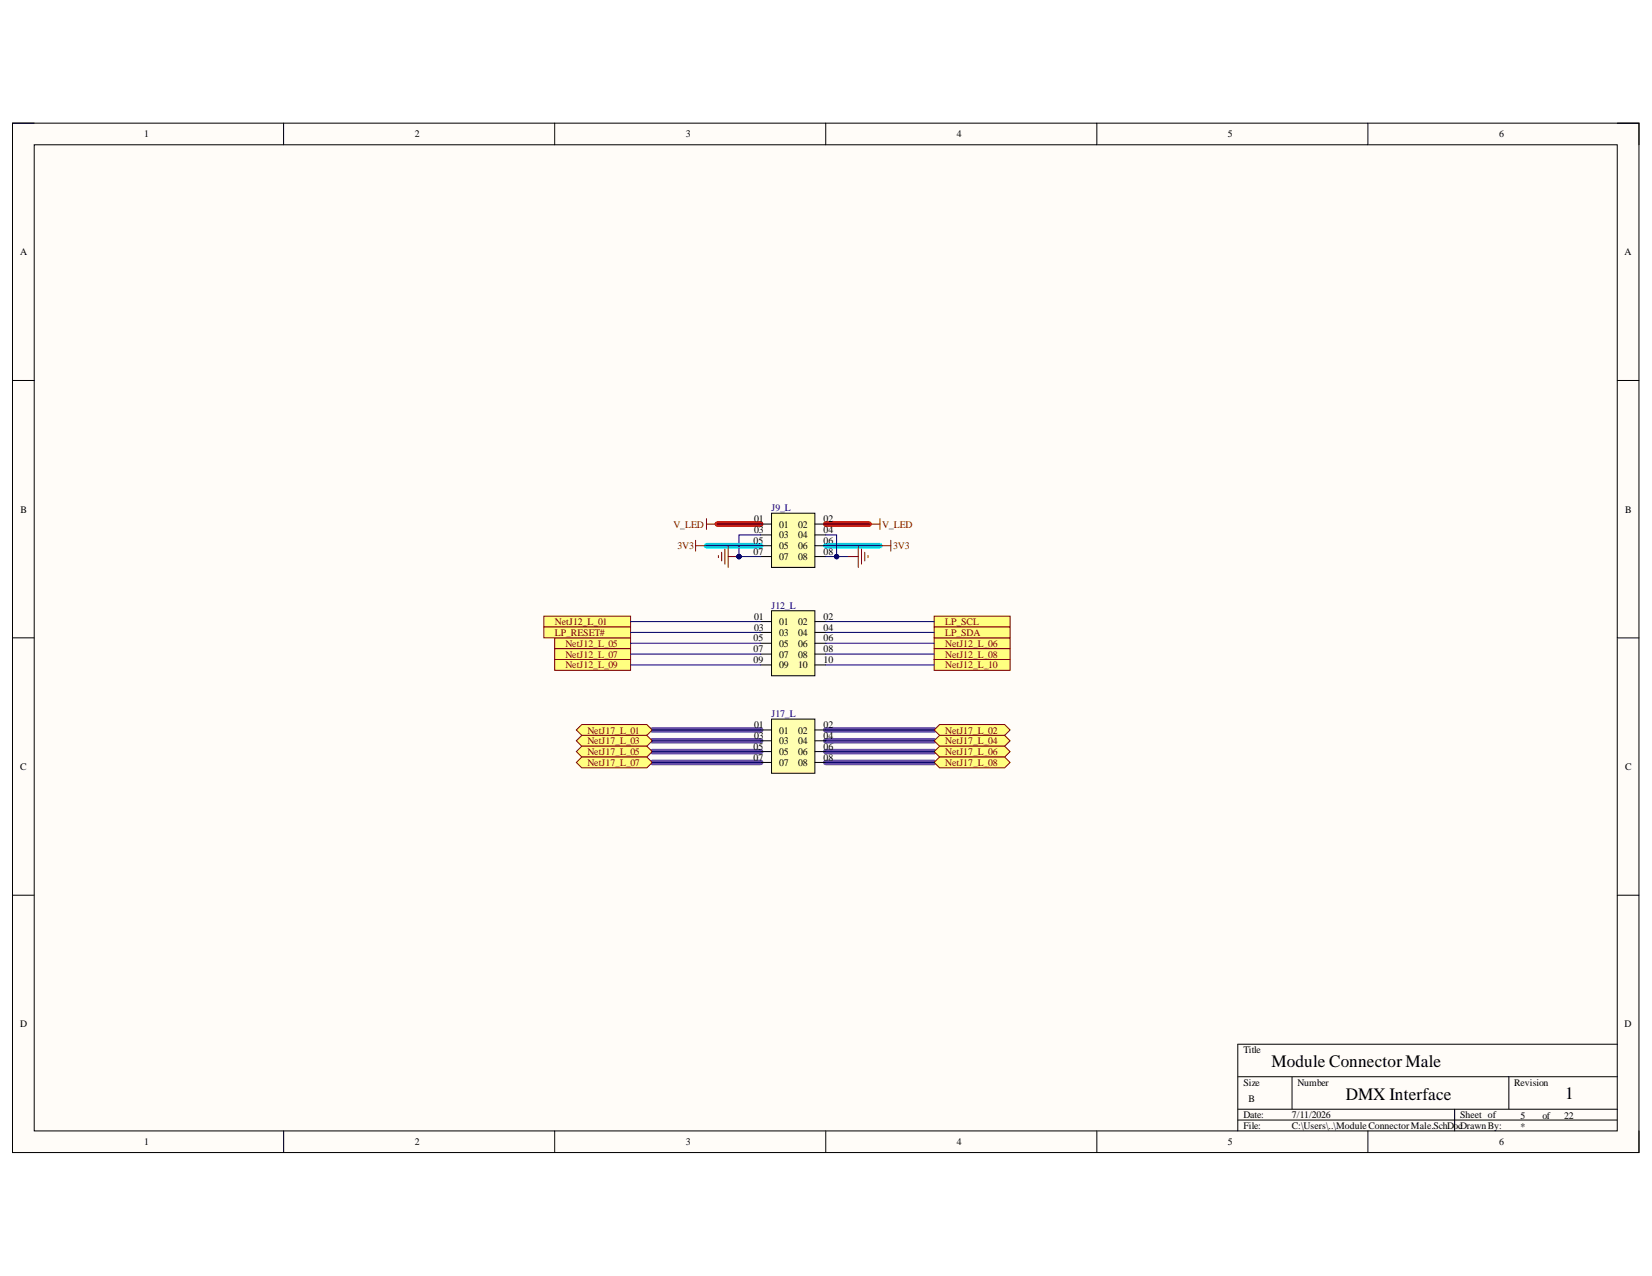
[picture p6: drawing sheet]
<svg xmlns="http://www.w3.org/2000/svg" width="279mm" height="216mm" viewBox="0 0 279 216" stroke-linecap="round" stroke-linejoin="round" font-family="sans-serif">
<defs><g id="words">
<g font-size="3">
<text x="215" y="180.5">Module Connector Male</text>
<text x="264.7" y="186">1</text>
<text x="227.6" y="186.1">DMX Interface</text>
</g>
<g font-size="1.7">
<text x="24.4" y="23.3">1</text>
<text x="70.2" y="23.3">2</text>
<text x="116" y="23.3">3</text>
<text x="161.8" y="23.3">4</text>
<text x="207.7" y="23.3">5</text>
<text x="253.5" y="23.3">6</text>
<text x="3.4" y="43.1">A</text>
<text x="274.8" y="43.1">A</text>
<text x="3.5" y="86.7">B</text>
<text x="127.5" y="88.3">01</text>
<text x="131.8" y="89.3">01</text>
<text x="135" y="89.3">02</text>
<text x="139.3" y="88.3">02</text>
<text x="274.9" y="86.7">B</text>
<text x="127.4" y="92">05</text>
<text x="127.4" y="93.8">07</text>
<text x="127.5" y="90.2">03</text>
<text x="131.8" y="91">03</text>
<text x="131.8" y="92.9">05</text>
<text x="131.8" y="94.8">07</text>
<text x="135" y="91">04</text>
<text x="135" y="92.9">06</text>
<text x="135" y="94.8">08</text>
<text x="139.3" y="90.2">04</text>
<text x="139.3" y="92">06</text>
<text x="139.3" y="93.8">08</text>
<text x="127.5" y="104.8">01</text>
<text x="127.5" y="106.7">03</text>
<text x="131.8" y="105.8">01</text>
<text x="131.8" y="107.5">03</text>
<text x="135" y="105.8">02</text>
<text x="135" y="107.5">04</text>
<text x="139.3" y="104.8">02</text>
<text x="139.3" y="106.7">04</text>
<text x="127.4" y="108.5">05</text>
<text x="127.4" y="110.3">07</text>
<text x="127.4" y="112.2">09</text>
<text x="131.8" y="109.4">05</text>
<text x="131.8" y="111.3">07</text>
<text x="131.8" y="113">09</text>
<text x="135" y="109.4">06</text>
<text x="135" y="111.3">08</text>
<text x="135" y="113">10</text>
<text x="139.3" y="108.5">06</text>
<text x="139.3" y="110.3">08</text>
<text x="139.3" y="112.2">10</text>
<text x="127.5" y="123.2">01</text>
<text x="127.5" y="125">03</text>
<text x="131.8" y="124.1">01</text>
<text x="131.8" y="125.9">03</text>
<text x="135" y="124.1">02</text>
<text x="135" y="125.9">04</text>
<text x="139.3" y="123.2">02</text>
<text x="139.3" y="125">04</text>
<text x="3.4" y="130.3">C</text>
<text x="127.4" y="126.8">05</text>
<text x="127.4" y="128.7">07</text>
<text x="131.8" y="127.7">05</text>
<text x="131.8" y="129.6">07</text>
<text x="135" y="127.7">06</text>
<text x="135" y="129.6">08</text>
<text x="139.3" y="126.8">06</text>
<text x="139.3" y="128.7">08</text>
<text x="274.9" y="130.3">C</text>
<text x="3.4" y="173.8">D</text>
<text x="274.8" y="173.8">D</text>
<text x="210.3" y="178.2">Title</text>
<text x="210.3" y="183.7">Size</text>
<text x="219.4" y="183.7">Number</text>
<text x="256.1" y="183.7">Revision</text>
<text x="210.3" y="189.2">Date:</text>
<text x="210.3" y="191">File:</text>
<text x="211.1" y="186.4">B</text>
<text x="218.5" y="189.2">7/11/2026</text>
<text x="218.5" y="191">C:\Users\..\ModuleConnectorMale.SchDocDrawnBy:</text>
<text x="246.9" y="189.2">Sheet of</text>
<text x="257.2" y="191.2">*</text>
<text x="257.2" y="189.3">5</text>
<text x="260.9" y="189.3">of</text>
<text x="264.5" y="189.3">22</text>
<text x="24.4" y="193.7">1</text>
<text x="70.2" y="193.7">2</text>
<text x="116" y="193.7">3</text>
<text x="161.8" y="193.7">4</text>
<text x="207.7" y="193.7">5</text>
<text x="253.5" y="193.7">6</text>
</g>
<g font-size="1.7" fill="#800000">
<text x="113.9" y="89.3">V_LED</text>
<text x="149.2" y="89.3">V_LED</text>
<text x="114.6" y="92.9">3V3</text>
<text x="151.1" y="92.9">3V3</text>
<text x="93.8" y="105.8">NetJ12_L_01</text>
<text x="93.8" y="107.5">LP_RESET#</text>
<text x="159.9" y="105.8">LP_SCL</text>
<text x="159.9" y="107.5">LP_SDA</text>
<text x="95.6" y="109.4">NetJ12_L_05</text>
<text x="95.6" y="111.3">NetJ12_L_07</text>
<text x="95.6" y="113">NetJ12_L_09</text>
<text x="159.9" y="109.4">NetJ12_L_06</text>
<text x="159.9" y="111.3">NetJ12_L_08</text>
<text x="159.9" y="113">NetJ12_L_10</text>
<text x="99.3" y="124.1">NetJ17_L_01</text>
<text x="99.3" y="125.9">NetJ17_L_03</text>
<text x="159.9" y="124.1">NetJ17_L_02</text>
<text x="159.9" y="125.9">NetJ17_L_04</text>
<text x="99.3" y="127.7">NetJ17_L_05</text>
<text x="99.3" y="129.6">NetJ17_L_07</text>
<text x="159.9" y="127.7">NetJ17_L_06</text>
<text x="159.9" y="129.6">NetJ17_L_08</text>
</g>
<g font-size="1.7" fill="#000080">
<text x="130.5" y="86.5">J9_L</text>
<text x="130.5" y="103">J12_L</text>
<text x="130.5" y="121.3">J17_L</text>
</g>
</g></defs>
<path d="M2.1 20.8h275.1v174.2h-275.1z" fill-rule="evenodd" fill="#fffcf8"/>
<path d="M2.1 20.8h275.1v174.2h-275.1z" fill="none" stroke="#000" stroke-width=".17"/>
<path d="M5.8 24.5h267.7v166.9h-267.7z" fill-rule="evenodd" fill="#fffcf8"/>
<g fill="none" stroke="#000" stroke-width=".17">
<path d="M2.1 20.8h3.7M5.8 24.5h267.7v166.9h-267.7zM48 20.8v3.7M93.8 20.8v3.7M139.7 20.8v3.7M185.5 20.8v3.7M231.3 20.8v3.7M273.5 20.8h3.7v3.7M2.1 64.4h3.7M273.5 64.4h3.7M2.1 107.9h3.7M273.5 107.9h3.7"/>
<path d="M2.1 151.5h3.7M273.5 151.5h3.7M273.5 176.7h-64.2v14.7M48 191.4v3.6M93.8 191.4v3.6M139.7 191.4v3.6M185.5 191.4v3.6M209.3 182.2h64.2M209.3 187.7h64.2M209.3 189.5h64.2M218.5 182.2v5.5M231.3 191.4v3.6"/>
<path d="M246 187.7v3.7M255.2 182.2v5.5M277.2 191.4v3.6"/>
</g>
<path d="M110.3 123.5h18.4M110.3 125.3h18.4M110.3 127.2h18.4M110.3 129h18.4M139.7 123.5h18.3M139.7 125.3h18.3M139.7 127.2h18.3M139.7 129h18.3" fill="none" stroke="#674ea7" stroke-width=".94"/>
<path d="M119.5 92.3h9.2M139.7 92.3h9.1" fill="none" stroke="#0ff" stroke-width=".94"/>
<path d="M121.3 88.7h7.4M139.7 88.7h7.3" fill="none" stroke="#f00" stroke-width=".94"/>
<path d="M121.5 94v.4M122.1 93.4v1.5M122.6 92.9v2.6M123.2 94.2h1.8M123.2 92.3v3.7M143.3 94.2h1.9M145.2 92.3v3.7M145.7 92.9v2.6M146.3 93.4v1.5M146.8 94v.4" fill="none" stroke="#800000" stroke-width=".17"/>
<circle cx="125" cy="94.2" r=".37" fill="#000080"/>
<circle cx="125" cy="94.2" r=".37" fill="none" stroke="#000080" stroke-width=".17"/>
<path d="M117.6 91.4v1.9M117.6 92.3h1.9M119.5 87.8v1.8M119.5 88.7h1.8M147 88.7h1.8M148.8 92.3h1.9M148.8 87.8v1.8M150.7 91.4v1.9" fill="none" stroke="#800000" stroke-width=".17"/>
<path d="M130.5 103.3h7.3v11h-7.3z" fill-rule="evenodd" fill="#ffffb0"/>
<path d="M128.7 105.2h1.8M128.7 107h1.8M128.7 108.8h1.8M128.7 110.7h1.8M128.7 112.5h1.8M130.5 103.3h7.3v11h-7.3zM137.8 105.2h1.9M137.8 107h1.9M137.8 108.8h1.9M137.8 110.7h1.9M137.8 112.5h1.9" fill="none" stroke="#000" stroke-width=".17"/>
<path d="M130.5 121.7h7.3v9.1h-7.3z" fill-rule="evenodd" fill="#ffffb0"/>
<path d="M128.7 123.5h1.8M128.7 125.3h1.8M128.7 127.2h1.8M128.7 129h1.8M130.5 121.7h7.3v9.1h-7.3zM137.8 123.5h1.9M137.8 125.3h1.9M137.8 127.2h1.9M137.8 129h1.9" fill="none" stroke="#000" stroke-width=".17"/>
<path d="M130.5 86.8h7.3v9.2h-7.3z" fill-rule="evenodd" fill="#ffffb0"/>
<path d="M128.7 88.7h1.8M128.7 90.5h1.8M128.7 92.3h1.8M128.7 94.2h1.8M130.5 86.8h7.3v9.2h-7.3zM137.8 88.7h1.9M137.8 90.5h1.9M137.8 92.3h1.9M137.8 94.2h1.9" fill="none" stroke="#000" stroke-width=".17"/>
<path d="M158 107.9h12.8v1.9h-12.8z" fill-rule="evenodd" fill="#ffff80"/>
<path d="M158 107.9h12.8v1.9h-12.8z" fill="none" stroke="#800000" stroke-width=".17"/>
<path d="M158 109.8h12.8v1.8h-12.8z" fill-rule="evenodd" fill="#ffff80"/>
<path d="M158 109.8h12.8v1.8h-12.8z" fill="none" stroke="#800000" stroke-width=".17"/>
<path d="M158 111.6h12.8v1.8h-12.8z" fill-rule="evenodd" fill="#ffff80"/>
<path d="M158 111.6h12.8v1.8h-12.8z" fill="none" stroke="#800000" stroke-width=".17"/>
<path d="M93.8 107.9h12.8v1.9h-12.8z" fill-rule="evenodd" fill="#ffff80"/>
<path d="M93.8 107.9h12.8v1.9h-12.8z" fill="none" stroke="#800000" stroke-width=".17"/>
<path d="M93.8 109.8h12.8v1.8h-12.8z" fill-rule="evenodd" fill="#ffff80"/>
<path d="M93.8 109.8h12.8v1.8h-12.8z" fill="none" stroke="#800000" stroke-width=".17"/>
<path d="M93.8 111.6h12.8v1.8h-12.8z" fill-rule="evenodd" fill="#ffff80"/>
<path d="M93.8 111.6h12.8v1.8h-12.8z" fill="none" stroke="#800000" stroke-width=".17"/>
<path d="M158 104.3h12.8v1.8h-12.8z" fill-rule="evenodd" fill="#ffff80"/>
<path d="M158 104.3h12.8v1.8h-12.8z" fill="none" stroke="#800000" stroke-width=".17"/>
<path d="M158 106.1h12.8v1.8h-12.8z" fill-rule="evenodd" fill="#ffff80"/>
<path d="M158 106.1h12.8v1.8h-12.8z" fill="none" stroke="#800000" stroke-width=".17"/>
<path d="M92 104.3h14.6v1.8h-14.6z" fill-rule="evenodd" fill="#ffff80"/>
<path d="M92 104.3h14.6v1.8h-14.6z" fill="none" stroke="#800000" stroke-width=".17"/>
<path d="M92 106.1h14.6v1.8h-14.6z" fill-rule="evenodd" fill="#ffff80"/>
<path d="M92 106.1h14.6v1.8h-14.6z" fill="none" stroke="#800000" stroke-width=".17"/>
<path d="M158 123.5l.9-.9h11l.9 .9-.9 .9h-11z" fill-rule="evenodd" fill="#ffff80"/>
<path d="M158 123.5l.9-.9h11l.9 .9-.9 .9h-11z" fill="none" stroke="#800000" stroke-width=".17"/>
<path d="M158 125.3l.9-.9h11l.9 .9-.9 1h-11z" fill-rule="evenodd" fill="#ffff80"/>
<path d="M158 125.3l.9-.9h11l.9 .9-.9 1h-11z" fill="none" stroke="#800000" stroke-width=".17"/>
<path d="M158 127.2l.9-.9h11l.9 .9-.9 .9h-11z" fill-rule="evenodd" fill="#ffff80"/>
<path d="M158 127.2l.9-.9h11l.9 .9-.9 .9h-11z" fill="none" stroke="#800000" stroke-width=".17"/>
<path d="M158 129l.9-.9h11l.9 .9-.9 .9h-11z" fill-rule="evenodd" fill="#ffff80"/>
<path d="M158 129l.9-.9h11l.9 .9-.9 .9h-11z" fill="none" stroke="#800000" stroke-width=".17"/>
<path d="M97.5 123.5l.9-.9h11l.9 .9-.9 .9h-11z" fill-rule="evenodd" fill="#ffff80"/>
<path d="M97.5 123.5l.9-.9h11l.9 .9-.9 .9h-11z" fill="none" stroke="#800000" stroke-width=".17"/>
<path d="M97.5 125.3l.9-.9h11l.9 .9-.9 1h-11z" fill-rule="evenodd" fill="#ffff80"/>
<path d="M97.5 125.3l.9-.9h11l.9 .9-.9 1h-11z" fill="none" stroke="#800000" stroke-width=".17"/>
<path d="M97.5 127.2l.9-.9h11l.9 .9-.9 .9h-11z" fill-rule="evenodd" fill="#ffff80"/>
<path d="M97.5 127.2l.9-.9h11l.9 .9-.9 .9h-11z" fill="none" stroke="#800000" stroke-width=".17"/>
<path d="M97.5 129l.9-.9h11l.9 .9-.9 .9h-11z" fill-rule="evenodd" fill="#ffff80"/>
<path d="M97.5 129l.9-.9h11l.9 .9-.9 .9h-11z" fill="none" stroke="#800000" stroke-width=".17"/>
<g fill="none" stroke="#000080" stroke-width=".17">
<path d="M125 94.2h3.7M106.6 110.7h22.1M106.6 112.5h22.1M106.6 105.2h22.1M106.6 107h22.1M106.6 108.8h22.1M139.7 110.7h18.3M139.7 112.5h18.3M139.7 105.2h18.3M139.7 107h18.3M139.7 108.8h18.3M110.3 123.5h18.4"/>
<path d="M110.3 125.3h18.4M110.3 127.2h18.4M110.3 129h18.4M139.7 123.5h18.3M139.7 125.3h18.3M139.7 127.2h18.3M139.7 129h18.3"/>
</g>
<circle cx="125" cy="94.2" r=".37" fill="#000080"/>
<g fill="none" stroke="#000080" stroke-width=".17">
<path d="M139.7 94.2h3.6"/>
<circle cx="125" cy="94.2" r=".37"/>
</g>
<circle cx="141.5" cy="94.2" r=".37" fill="#000080"/>
<g fill="none" stroke="#000080" stroke-width=".17">
<path d="M139.7 90.5h1.8v3.7"/>
<circle cx="141.5" cy="94.2" r=".37"/>
</g>
<circle cx="141.5" cy="94.2" r=".37" fill="#000080"/>
<g fill="none" stroke="#000080" stroke-width=".17">
<path d="M128.7 90.5h-3.7v3.7"/>
<circle cx="141.5" cy="94.2" r=".37"/>
</g>
<circle cx="125" cy="94.2" r=".37" fill="#000080"/>
<g fill="none" stroke="#000080" stroke-width=".17">
<path d="M119.5 92.3h9.2M121.3 88.7h7.4M139.7 92.3h9.1M139.7 88.7h7.3"/>
<circle cx="125" cy="94.2" r=".37"/>
</g>
<use href="#words"/>
</svg>
